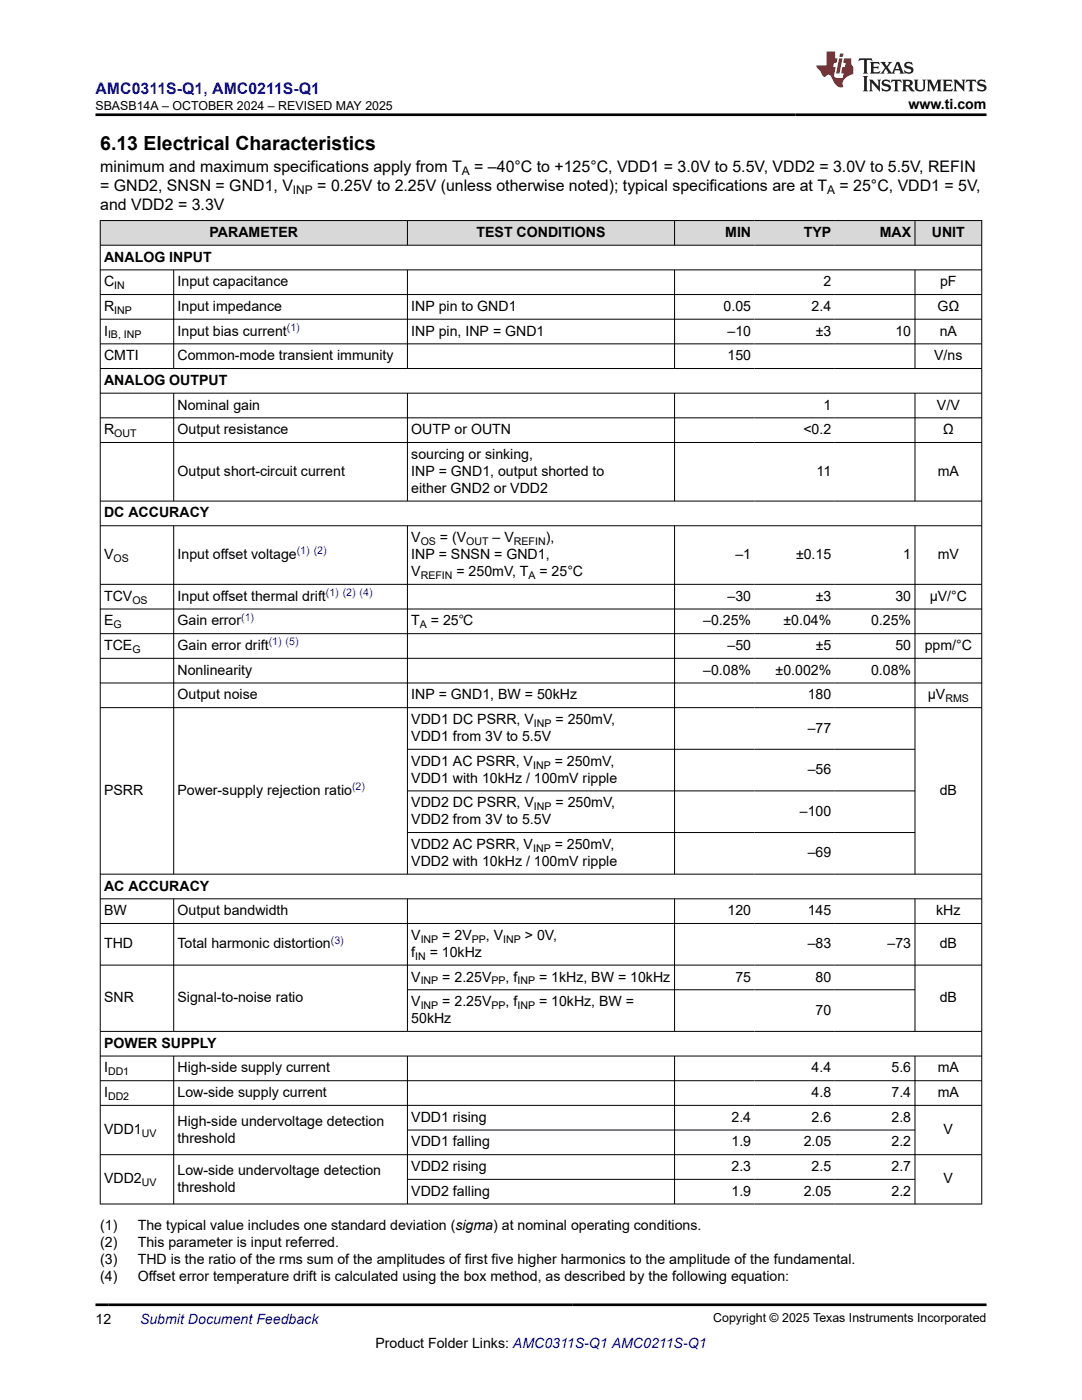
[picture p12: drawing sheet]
<svg xmlns="http://www.w3.org/2000/svg" width="216mm" height="279mm" viewBox="0 0 216 279" stroke-linecap="round" stroke-linejoin="round" font-family="sans-serif">
<defs><g id="words">
<text font-size="3.9" x="20" y="29.9">6.13 Electrical Characteristics</text>
<text font-size="3.2" fill="#00f" x="19" y="18.7">AMC0311S-Q1, AMC0211S-Q1</text>
<g font-size="3.2">
<text x="20" y="34.3">minimum and maximum specifications apply from T</text>
<text x="94.6" y="34.3">= –40°C to +125°C, VDD1 = 3.0V to 5.5V, VDD2 = 3.0V to 5.5V, REFIN</text>
<text x="20" y="38.1">= GND2, SNSN = GND1, V</text>
<text x="20" y="41.9">and VDD2 = 3.3V</text>
<text x="63.3" y="38.1">= 0.25V to 2.25V (unless otherwise noted); typical specifications are at T</text>
<text x="167.5" y="38.1">= 25°C, VDD1 = 5V,</text>
</g>
<g font-size="2.8">
<text x="181.3" y="21.8">www.ti.com</text>
<text x="41.8" y="47.3">PARAMETER</text>
<text x="95.1" y="47.3">TEST CONDITIONS</text>
<text x="144.7" y="47.3">MIN</text>
<text x="160.4" y="47.3">TYP</text>
<text x="175.5" y="47.3">MAX</text>
<text x="185.9" y="47.3">UNIT</text>
<text x="20.8" y="52.2">ANALOG INPUT</text>
<text x="20.8" y="57.1">C</text>
<text x="35.4" y="57.1">Input capacitance</text>
<text x="164.3" y="57.1">2</text>
<text x="187.6" y="57.1">pF</text>
<text x="20.8" y="62.1">R</text>
<text x="35.4" y="62.1">Input impedance</text>
<text x="82.1" y="62.1">INP pin to GND1</text>
<text x="144.4" y="62.1">0.05</text>
<text x="162" y="62.1">2.4</text>
<text x="187.1" y="62.1">GΩ</text>
<text x="20.8" y="67">I</text>
<text x="20.8" y="71.9">CMTI</text>
<text x="35.4" y="67">Input bias current</text>
<text x="35.4" y="71.9">Common-mode transient immunity</text>
<text x="82.1" y="67">INP pin, INP = GND1</text>
<text x="145.2" y="67">–10</text>
<text x="145.2" y="71.9">150</text>
<text x="162.8" y="67">±3</text>
<text x="178.7" y="67">10</text>
<text x="186.4" y="71.9">V/ns</text>
<text x="187.5" y="67">nA</text>
<text x="20.8" y="76.8">ANALOG OUTPUT</text>
<text x="35.4" y="81.7">Nominal gain</text>
<text x="164.3" y="81.7">1</text>
<text x="187" y="81.7">V/V</text>
<text x="20.8" y="86.7">R</text>
<text x="35.4" y="86.7">Output resistance</text>
<text x="82.1" y="86.7">OUTP or OUTN</text>
<text x="160.3" y="86.7">&lt;0.2</text>
<text x="188.2" y="86.7">Ω</text>
<text x="35.4" y="95">Output short-circuit current</text>
<text x="82.1" y="91.6">sourcing or sinking,</text>
<text x="82.1" y="95">INP = GND1, output shorted to</text>
<text x="162.9" y="95">11</text>
<text x="187.1" y="95">mA</text>
<text x="82.1" y="98.4">either GND2 or VDD2</text>
<text x="20.8" y="103.3">DC ACCURACY</text>
<text x="20.8" y="111.6">V</text>
<text x="35.4" y="111.6">Input offset voltage</text>
<text x="82.1" y="108.2">V</text>
<text x="82.1" y="111.6">INP = SNSN = GND1,</text>
<text x="87.8" y="108.2">= (V</text>
<text x="98.3" y="108.2">– V</text>
<text x="108.9" y="108.2">),</text>
<text x="146.7" y="111.6">–1</text>
<text x="158.8" y="111.6">±0.15</text>
<text x="180.2" y="111.6">1</text>
<text x="187.1" y="111.6">mV</text>
<text x="20.8" y="119.9">TCV</text>
<text x="35.4" y="119.9">Input offset thermal drift</text>
<text x="82.1" y="115">V</text>
<text x="91.1" y="115">= 250mV, T</text>
<text x="107.6" y="115">= 25°C</text>
<text x="145.2" y="119.9">–30</text>
<text x="162.8" y="119.9">±3</text>
<text x="178.7" y="119.9">30</text>
<text x="185.5" y="119.9">µV/°C</text>
<text x="20.8" y="124.8">E</text>
<text x="35.4" y="124.8">Gain error</text>
<text x="82.1" y="124.8">T</text>
<text x="86" y="124.8">= 25℃</text>
<text x="140.3" y="124.8">–0.25%</text>
<text x="156.3" y="124.8">±0.04%</text>
<text x="173.8" y="124.8">0.25%</text>
<text x="20.8" y="129.7">TCE</text>
<text x="35.4" y="129.7">Gain error drift</text>
<text x="145.2" y="129.7">–50</text>
<text x="162.8" y="129.7">±5</text>
<text x="178.7" y="129.7">50</text>
<text x="184.5" y="129.7">ppm/°C</text>
<text x="35.4" y="134.7">Nonlinearity</text>
<text x="140.3" y="134.7">–0.08%</text>
<text x="154.8" y="134.7">±0.002%</text>
<text x="173.8" y="134.7">0.08%</text>
<text x="35.4" y="139.6">Output noise</text>
<text x="82.1" y="139.6">INP = GND1, BW = 50kHz</text>
<text x="161.2" y="139.6">180</text>
<text x="185.1" y="139.6">µV</text>
<text x="82.1" y="144.5">VDD1 DC PSRR, V</text>
<text x="82.1" y="147.9">VDD1 from 3V to 5.5V</text>
<text x="110.8" y="144.5">= 250mV,</text>
<text x="161.2" y="146.2">–77</text>
<text x="82.1" y="152.8">VDD1 AC PSRR, V</text>
<text x="110.7" y="152.8">= 250mV,</text>
<text x="161.2" y="154.5">–56</text>
<text x="20.8" y="158.7">PSRR</text>
<text x="35.4" y="158.7">Power-supply rejection ratio</text>
<text x="82.1" y="161.1">VDD2 DC PSRR, V</text>
<text x="82.1" y="156.2">VDD1 with 10kHz / 100mV ripple</text>
<text x="110.8" y="161.1">= 250mV,</text>
<text x="187.5" y="158.7">dB</text>
<text x="82.1" y="164.5">VDD2 from 3V to 5.5V</text>
<text x="159.6" y="162.8">–100</text>
<text x="82.1" y="169.4">VDD2 AC PSRR, V</text>
<text x="82.1" y="172.8">VDD2 with 10kHz / 100mV ripple</text>
<text x="110.7" y="169.4">= 250mV,</text>
<text x="161.2" y="171.1">–69</text>
<text x="20.8" y="177.7">AC ACCURACY</text>
<text x="20.8" y="182.7">BW</text>
<text x="35.4" y="182.7">Output bandwidth</text>
<text x="145.2" y="182.7">120</text>
<text x="161.2" y="182.7">145</text>
<text x="186.8" y="182.7">kHz</text>
<text x="20.8" y="189.3">THD</text>
<text x="35.4" y="189.3">Total harmonic distortion</text>
<text x="82.1" y="187.6">V</text>
<text x="82.1" y="191">f</text>
<text x="85.8" y="191">= 10kHz</text>
<text x="88.3" y="187.6">= 2V</text>
<text x="97" y="187.6">, V</text>
<text x="104.7" y="187.6">&gt; 0V,</text>
<text x="161.2" y="189.3">–83</text>
<text x="177.1" y="189.3">–73</text>
<text x="187.5" y="189.3">dB</text>
<text x="82.1" y="195.9">V</text>
<text x="88.3" y="195.9">= 2.25V</text>
<text x="100.9" y="195.9">, f</text>
<text x="107.6" y="195.9">= 1kHz, BW = 10kHz</text>
<text x="146.7" y="195.9">75</text>
<text x="162.7" y="195.9">80</text>
<text x="20.8" y="200">SNR</text>
<text x="35.4" y="200">Signal-to-noise ratio</text>
<text x="82.1" y="200.8">V</text>
<text x="88.3" y="200.8">= 2.25V</text>
<text x="100.9" y="200.8">, f</text>
<text x="107.6" y="200.8">= 10kHz, BW =</text>
<text x="162.7" y="202.5">70</text>
<text x="187.5" y="200">dB</text>
<text x="20.8" y="209.1">POWER SUPPLY</text>
<text x="82.1" y="204.2">50kHz</text>
<text x="20.8" y="214">I</text>
<text x="35.4" y="214">High-side supply current</text>
<text x="162" y="214">4.4</text>
<text x="177.9" y="214">5.6</text>
<text x="187.1" y="214">mA</text>
<text x="20.8" y="219">I</text>
<text x="35.4" y="219">Low-side supply current</text>
<text x="162" y="219">4.8</text>
<text x="177.9" y="219">7.4</text>
<text x="187.1" y="219">mA</text>
<text x="20.8" y="226.3">VDD1</text>
<text x="35.4" y="224.6">High-side undervoltage detection</text>
<text x="82.1" y="223.9">VDD1 rising</text>
<text x="146" y="223.9">2.4</text>
<text x="162" y="223.9">2.6</text>
<text x="177.9" y="223.9">2.8</text>
<text x="188.3" y="226.3">V</text>
<text x="35.4" y="228">threshold</text>
<text x="82.1" y="228.8">VDD1 falling</text>
<text x="82.1" y="233.7">VDD2 rising</text>
<text x="146" y="228.8">1.9</text>
<text x="146" y="233.7">2.3</text>
<text x="160.4" y="228.8">2.05</text>
<text x="162" y="233.7">2.5</text>
<text x="177.9" y="228.8">2.2</text>
<text x="177.9" y="233.7">2.7</text>
<text x="20.8" y="236.2">VDD2</text>
<text x="35.4" y="234.5">Low-side undervoltage detection</text>
<text x="35.4" y="237.9">threshold</text>
<text x="82.1" y="238.6">VDD2 falling</text>
<text x="146" y="238.6">1.9</text>
<text x="160.4" y="238.6">2.05</text>
<text x="177.9" y="238.6">2.2</text>
<text x="188.3" y="236.2">V</text>
<text x="20" y="245.4">(1)</text>
<text x="27.5" y="245.4">The typical value includes one standard deviation (sigma) at nominal operating conditions.</text>
<text x="20" y="248.8">(2)</text>
<text x="27.5" y="248.8">This parameter is input referred.</text>
<text x="20" y="252.2">(3)</text>
<text x="20" y="255.6">(4)</text>
<text x="27.5" y="252.2">THD is the ratio of the rms sum of the amplitudes of first five higher harmonics to the amplitude of the fundamental.</text>
<text x="27.5" y="255.6">Offset error temperature drift is calculated using the box method, as described by the following equation:</text>
<text x="19" y="264.2">12</text>
<text x="74.9" y="269">Product Folder Links: AMC0311S-Q1 AMC0211S-Q1</text>
</g>
<text font-size="2.8" fill="#00f" x="27.9" y="264.2">Submit Document Feedback</text>
<g font-size="2.5">
<text x="19" y="21.9">SBASB14A – OCTOBER 2024 – REVISED MAY 2025</text>
<text x="142.3" y="263.9">Copyright © 2025 Texas Instruments Incorporated</text>
</g>
<g font-size="2.4">
<text x="92.2" y="34.9">A</text>
<text x="58.5" y="38.7">INP</text>
<text x="165.1" y="38.7">A</text>
</g>
<g font-size="2.1">
<text x="22.8" y="57.7">IN</text>
<text x="22.8" y="62.6">INP</text>
<text x="21.6" y="67.5">IB, INP</text>
<text x="22.8" y="87.2">OUT</text>
<text x="22.6" y="112.1">OS</text>
<text x="83.9" y="108.8">OS</text>
<text x="93" y="108.8">OUT</text>
<text x="102.5" y="108.8">REFIN</text>
<text x="83.9" y="115.5">REFIN</text>
<text x="105.4" y="115.5">A</text>
<text x="22.6" y="125.4">G</text>
<text x="26.4" y="120.5">OS</text>
<text x="83.8" y="125.4">A</text>
<text x="26.4" y="130.3">G</text>
<text x="188.6" y="140.1">RMS</text>
<text x="106.5" y="145.1">INP</text>
<text x="106.4" y="153.4">INP</text>
<text x="106.5" y="161.7">INP</text>
<text x="106.4" y="170">INP</text>
<text x="82.8" y="191.5">IN</text>
<text x="83.9" y="188.1">INP</text>
<text x="94.1" y="188.1">PP</text>
<text x="100.4" y="188.1">INP</text>
<text x="83.9" y="196.4">INP</text>
<text x="98.1" y="196.4">PP</text>
<text x="103.2" y="196.4">INP</text>
<text x="83.9" y="201.4">INP</text>
<text x="98.1" y="201.4">PP</text>
<text x="103.2" y="201.4">INP</text>
<text x="21.6" y="214.6">DD1</text>
<text x="21.6" y="219.5">DD2</text>
<text x="28.3" y="226.9">UV</text>
<text x="28.3" y="236.7">UV</text>
</g>
<g font-size="2.1" fill="#00f">
<text x="57.2" y="66">(1)</text>
<text x="59.2" y="110.6">(1) (2)</text>
<text x="65" y="119">(1) (2) (4)</text>
<text x="48.1" y="123.9">(1)</text>
<text x="53.6" y="128.8">(1) (5)</text>
<text x="70.2" y="157.7">(2)</text>
<text x="66" y="188.3">(3)</text>
</g>
</g></defs>
<g fill="#d8d8d8">
<path d="M20 44h175.9v4.9h-175.9z" fill-rule="evenodd"/>
<path d="M20.1 44.1h61.1v4.8h-61.1z" fill-rule="evenodd"/>
<path d="M81.4 44.1h53.1v4.8h-53.1z" fill-rule="evenodd"/>
<path d="M134.7 44.1h15.9v4.8h-15.9z" fill-rule="evenodd"/>
<path d="M150.6 44.1h16v4.8h-16z" fill-rule="evenodd"/>
<path d="M166.6 44.1h15.9v4.8h-15.9z" fill-rule="evenodd"/>
<path d="M182.6 44.1h13.2v4.8h-13.2z" fill-rule="evenodd"/>
</g>
<g fill="none" stroke="#000" stroke-width=".2">
<path d="M19.9 44h176.1M19.9 48.9h176.1M19.9 53.9h176.1M19.9 58.8h176.1M20 44v196.3M34.7 53.9v19.7M81.3 44v5M81.3 53.9v19.7M134.6 44v5M134.6 53.9v19.7M182.6 44v5M182.6 53.9v19.7"/>
<path d="M195.9 44v196.3M19.9 63.7h176.1M19.9 68.6h176.1M19.9 73.5h176.1M19.9 78.5h176.1M34.7 78.5v21.6M81.3 78.5v21.6M134.6 78.5v21.6M182.6 78.5v21.6M19.9 83.4h176.1M19.9 88.3h176.1M19.9 100h176.1"/>
<path d="M19.9 104.9h176.1M19.9 116.6h176.1M34.7 104.9v69.6M81.3 104.9v69.6M134.6 104.9v69.6M182.6 104.9v69.6M19.9 121.5h176.1M19.9 126.5h176.1M19.9 131.4h176.1M19.9 136.3h176.1M19.9 141.2h176.1M81.3 149.5h101.3"/>
<path d="M81.3 157.8h101.3M19.9 174.5h176.1M19.9 179.4h176.1M34.7 179.4v26.5M81.3 179.4v26.5M81.3 166.1h101.3M134.6 179.4v26.5M182.6 179.4v26.5M19.9 184.3h176.1M19.9 192.6h176.1M81.3 197.5h101.3M19.9 205.8h176.1"/>
<path d="M19.9 210.8h176.1M19.9 215.7h176.1M34.7 210.8v29.5M81.3 210.8v29.5M134.6 210.8v29.5M182.6 210.8v29.5M19.9 220.6h176.1M19.9 230.4h176.1M81.3 225.5h101.3M81.3 235.4h101.3M19.9 240.3h176.1"/>
</g>
<path d="M171.5 11.6l-.2 .6 .5-.2h.6v.1v2.2l-.2 .4h1l-.2-.4v-2.2v-.1h.5l.6 .2-.2-.6zM173.6 12.4l.2 .3v1.6l-.2 .4h1.9l.1-.6a1.08 1.08 0 0 1-1.3 .2v-.7h.6l.4 .2v-.7l-.4 .2h-.6v-.5l.2-.2a1 1 0 0 1 1 .3l-.1-.5zM175.7 12.4l.9 1.1-1 1.2h.9l-.2-.2 .5-.8 .4 .8-.2 .2h1.6l-.2-.2 .2-.5h.9l.1 .5-.1 .2h.9l-.2-.4-.8-1.9h-.5l-.9 2.1-.9-1.1 .9-1h-.8l.2 .2-.4 .6-.4-.6 .2-.2zM179 12.8l.4 1h-.7zM180.7 12.5a.65 .65 0 0 0-.2 .7 .65 .65 0 0 0 .6 .5l.6 .1 .1 .3a.79 .79 0 0 1-.7 .4 .79 .79 0 0 1-.7-.5l.1 .7 .2-.1a.93 .93 0 0 0 1.1 0 .93 .93 0 0 0 .4-.9 1.46 1.46 0 0 0-1.2-.6l-.1-.3a1.09 1.09 0 0 1 1.2 .2l-.2-.6-.1 .1-.5-.2zM172.2 15.2l.2 .4v2.2l-.2 .4h1l-.2-.4v-2.2l.2-.4zM173.4 15.9l.2 .4v1.5l-.2 .4h.8l-.3-.4 .1-1.3 1.6 1.8v-2l.2-.4h-.7l.1 .2 .1 1.1-1.2-1.3zM176.2 16a.65 .65 0 0 0-.2 .8 .65 .65 0 0 0 .6 .4l.6 .2 .1 .2a.79 .79 0 0 1-.7 .4 .79 .79 0 0 1-.7-.5l.1 .7 .2-.1a.93 .93 0 0 0 1.1 .1 .93 .93 0 0 0 .4-1 1.46 1.46 0 0 0-1.2-.5l-.1-.4a1.09 1.09 0 0 1 1.2 .2l-.1-.6-.2 .1-.5-.1zM177.9 15.9l-.1 .6a.63 .63 0 0 1 .8-.3v1.6l-.3 .4h1l-.2-.4v-1.6a.66 .66 0 0 1 .8 .3l-.1-.6zM180 15.9l.2 .4v1.5l-.2 .4h1l-.2-.2-.1-.7h.5l.1 .2a.79 .79 0 0 0 1.2 .6l-1-.9a.61 .61 0 0 0 .6-.6 .61 .61 0 0 0-.5-.7zM180.8 16.2h.1a.47 .47 0 0 1 .5 .1 .47 .47 0 0 1 .1 .5l-.1 .1-.7 .1zM182.3 15.9l.2 .2a2.27 2.27 0 0 0 .4 2 1.04 1.04 0 0 0 1.7-.7v-1.3l.2-.2h-.8l.2 .4v1.1a.6 .6 0 0 1-.6 .6 .6 .6 0 0 1-.6-.6v-1.1l.3-.4zM184.9 15.9l.2 .4v1.5l-.2 .4h.8l-.3-.4v-1.4l.9 1.9 .9-1.9v1.4l-.3 .4h1l-.2-.4v-1.5l.2-.4h-.8l-.7 1.5-.6-1.5zM188.1 15.9l.2 .4v1.5l-.2 .4h1.9l.1-.6a1.09 1.09 0 0 1-1.3 .2v-.7h.6l.4 .2v-.6l-.4 .2h-.6v-.6l.2-.1a1.01 1.01 0 0 1 1 .3l-.1-.6zM190.2 15.9l.3 .4v1.5l-.3 .4h.8l-.2-.4v-1.3l1.6 1.8v-2l.2-.4h-.7l.2 .2v1.1l-1.2-1.3zM192.8 15.9l-.1 .6a.63 .63 0 0 1 .8-.3v1.6l-.3 .4h1l-.2-.4v-1.6a.66 .66 0 0 1 .8 .3l-.1-.6zM195.2 16a.65 .65 0 0 0-.2 .8 .65 .65 0 0 0 .6 .4l.6 .2 .2 .2a.79 .79 0 0 1-.7 .4 .79 .79 0 0 1-.7-.5l.1 .7 .2-.1a.93 .93 0 0 0 1 .1 .93 .93 0 0 0 .5-1 1.46 1.46 0 0 0-1.3-.5v-.4a1.09 1.09 0 0 1 1.2 .2l-.2-.6-.2 .1-.5-.1z" fill="#231f20"/>
<path d="M164.9 10.3v2.7h-2l.1 .4 .8 1a.95 .95 0 0 0 1 .9 .59 .59 0 0 1 .5-.4 .59 .59 0 0 1 .5 .3l.4 .8a1.59 1.59 0 0 0 2.1 1.4 1.61 1.61 0 0 1 1-2.3l1-.3-.1-1.5a1.59 1.59 0 0 1-.3-1.7h-1.5l-.2 .9h.6l-.2 .9h-.5l-.2 .9v.3l.4 .1-.1 .9h-.7a.73 .73 0 0 1-1-.7l.3-1.5h-.5l.1-.9h.5l.2-.9h-.5v-1.3zM167.4 11.6l-.6 3.1h.7l.6-3.1zM167.6 10.7l-.1 .6h.7l.1-.6z" fill="#ed1c24"/>
<path d="M19 22.9h177.8M19 260.4h177.8" fill="none" stroke="#000" stroke-width=".53"/>
<use href="#words"/>
</svg>
